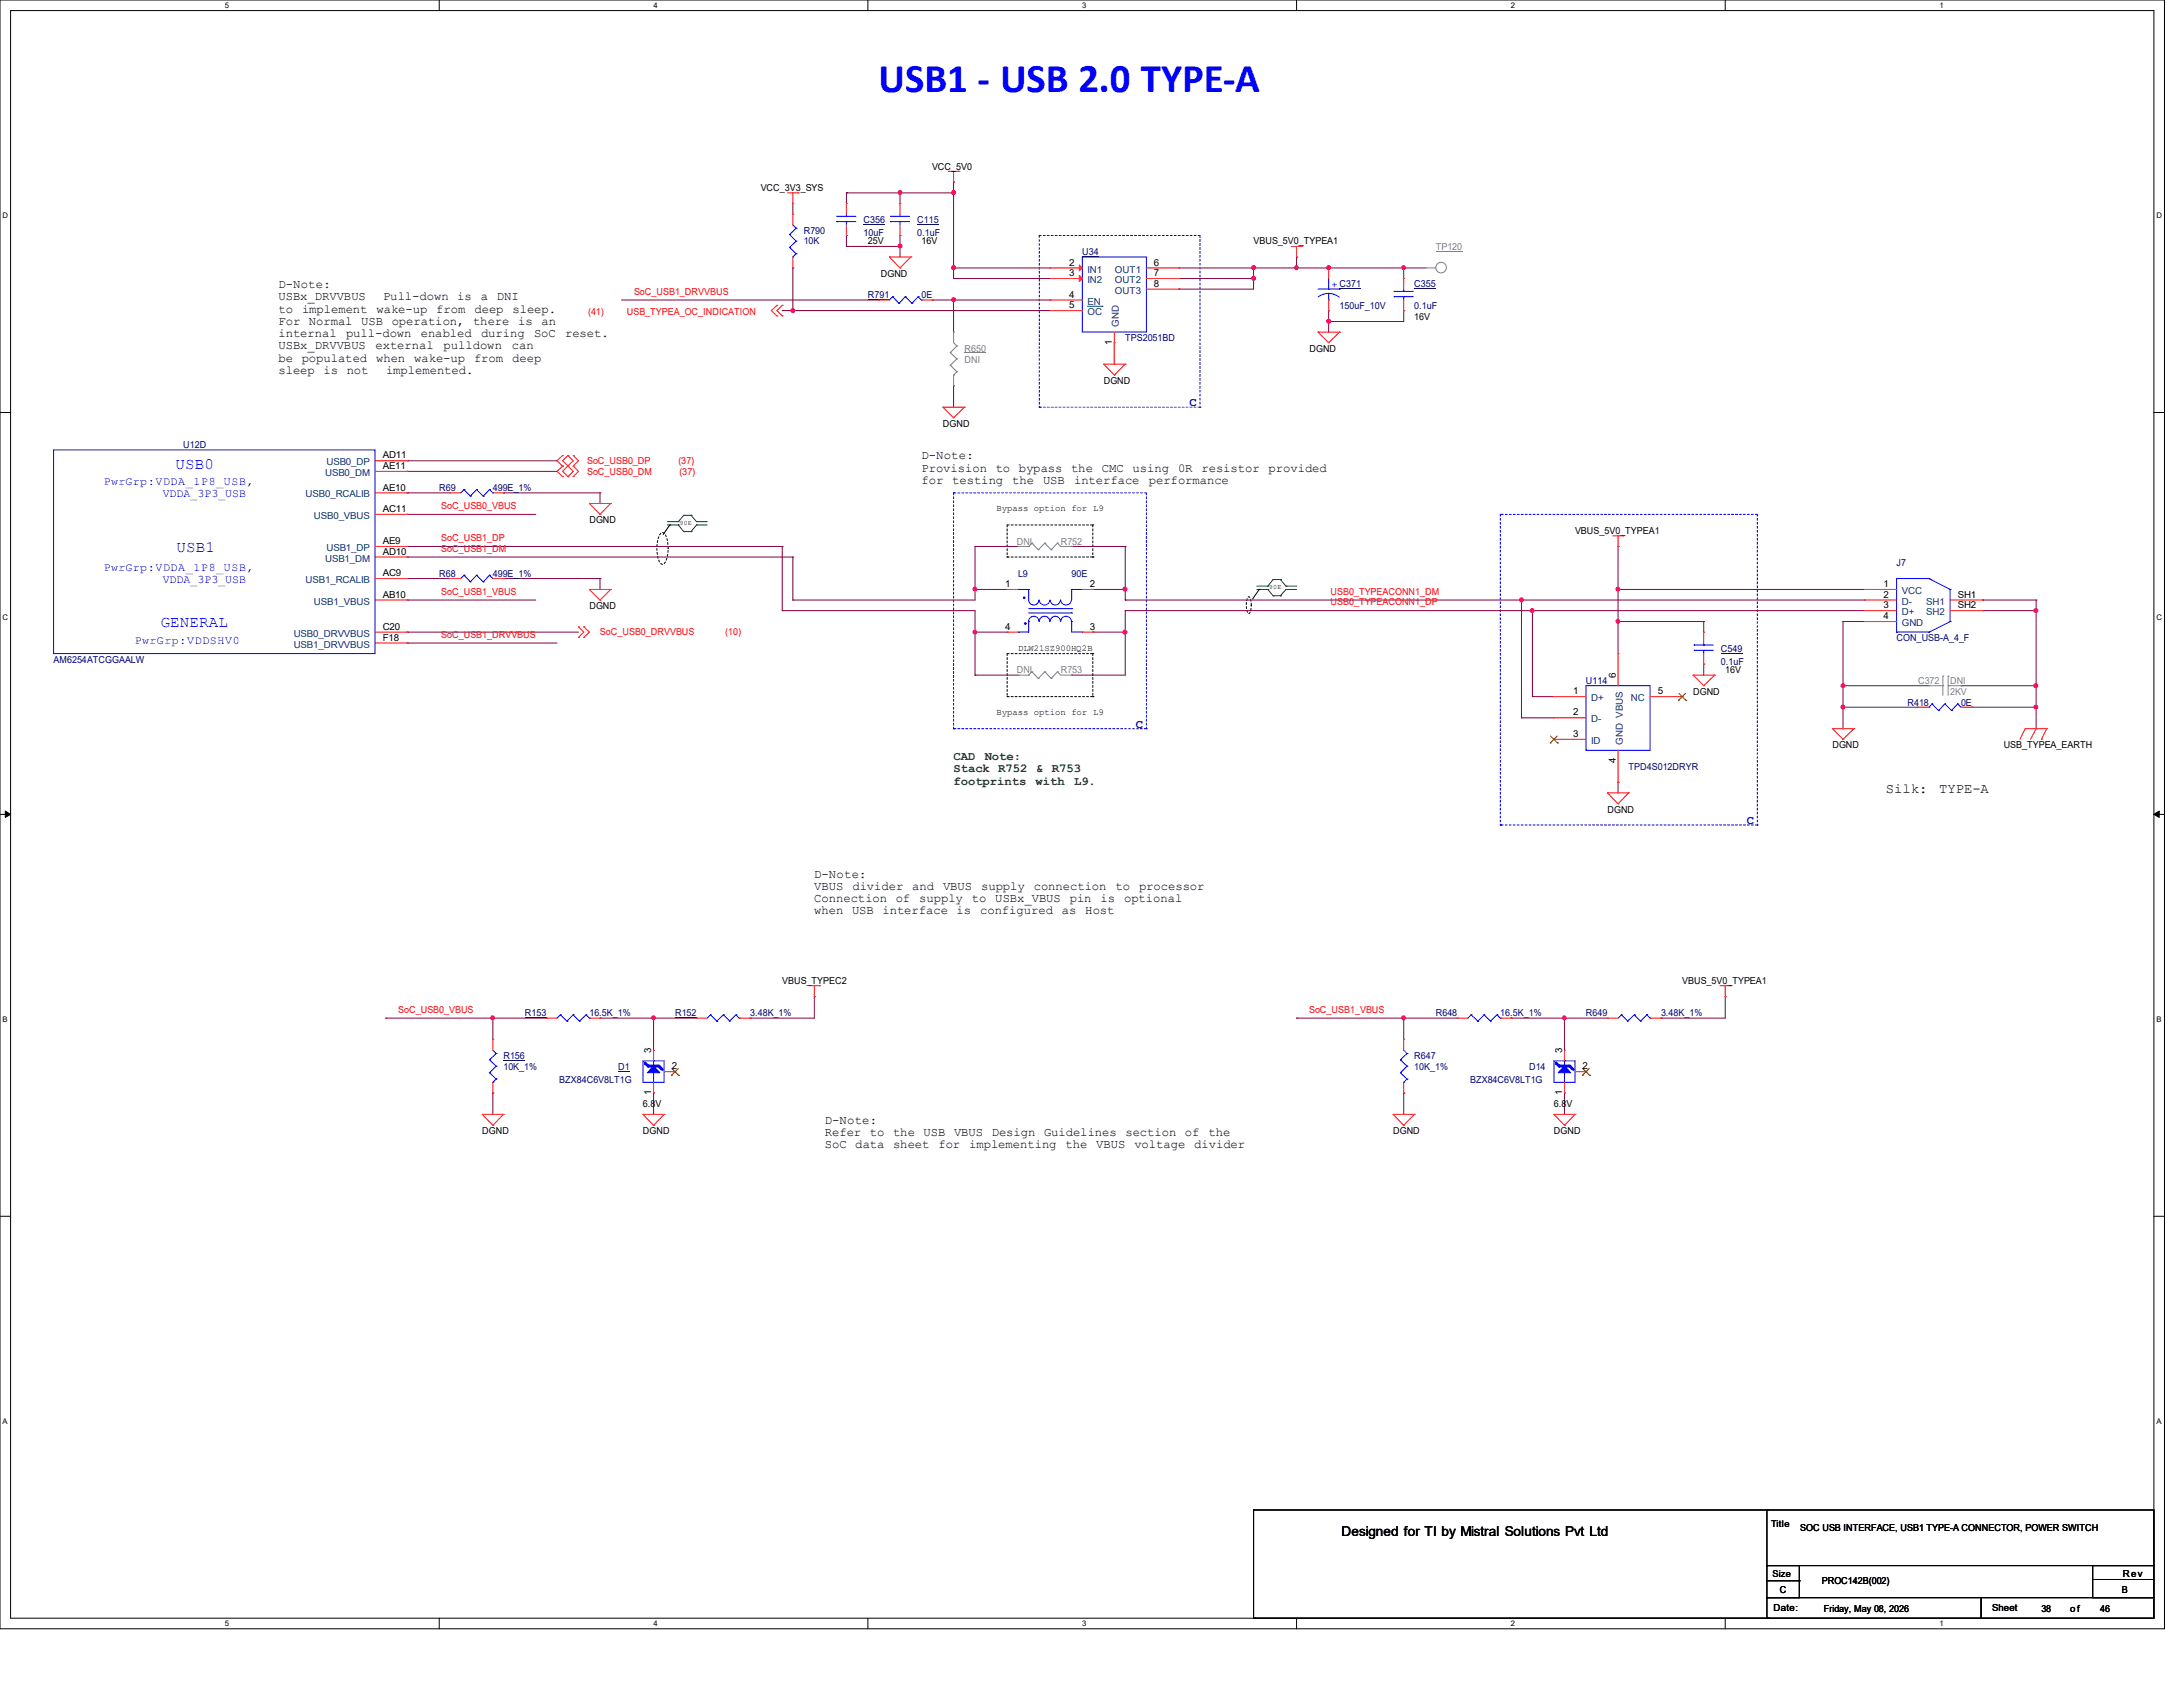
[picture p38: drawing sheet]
<svg xmlns="http://www.w3.org/2000/svg" width="279mm" height="216mm" viewBox="0 0 279 216" stroke-linecap="round" stroke-linejoin="round" font-family="sans-serif">
<defs><g id="words">
<text font-size="5.2" fill="#00f" x="112.4" y="11.8">USB1 - USB 2.0 TYPE-A</text>
<g font-size="2" fill="#00f">
<text x="22.5" y="60">USB0</text>
<text x="22.6" y="70.7">USB1</text>
<text x="20.6" y="80.3">GENERAL</text>
</g>
<g font-size="1.8">
<text x="241.4" y="101.5">Silk:</text>
<text x="248.2" y="101.5">TYPE-A</text>
</g>
<text font-size="1.7" x="171.7" y="196.6">Designed for TI by Mistral Solutions Pvt Ltd</text>
<g font-size="1.6">
<text x="35.6" y="36.9">D-Note:</text>
<text x="35.6" y="38.4">USBx_DRVVBUS</text>
<text x="35.6" y="40">to</text>
<text x="35.6" y="41.6">For Normal</text>
<text x="38.7" y="40">implement</text>
<text x="46.2" y="41.6">USB operation, there is</text>
<text x="48.2" y="40">wake-up</text>
<text x="49" y="38.4">Pull-down is</text>
<text x="55.8" y="40">from</text>
<text x="60.7" y="40">deep</text>
<text x="61.5" y="38.4">a</text>
<text x="63.6" y="38.4">DNI</text>
<text x="65.6" y="40">sleep.</text>
<text x="69.3" y="41.6">an</text>
<text x="35.6" y="43.1">internal</text>
<text x="35.6" y="44.7">USBx_DRVVBUS</text>
<text x="35.6" y="46.3">be</text>
<text x="35.6" y="47.8">sleep</text>
<text x="38.6" y="46.3">populated</text>
<text x="41.4" y="47.8">is</text>
<text x="44.3" y="43.1">pull-down</text>
<text x="44.4" y="47.8">not</text>
<text x="48.1" y="44.7">external</text>
<text x="48.1" y="46.3">when</text>
<text x="49.4" y="47.8">implemented.</text>
<text x="53" y="46.3">wake-up</text>
<text x="53.9" y="43.1">enabled</text>
<text x="56.8" y="44.7">pulldown</text>
<text x="60.7" y="46.3">from</text>
<text x="61.6" y="43.1">during</text>
<text x="65.5" y="44.7">can</text>
<text x="65.6" y="46.3">deep</text>
<text x="68.4" y="43.1">SoC</text>
<text x="72.3" y="43.1">reset.</text>
<text x="117.9" y="58.8">D-Note:</text>
<text x="117.9" y="60.4">Provision to bypass</text>
<text x="117.9" y="61.9">for</text>
<text x="121.9" y="61.9">testing</text>
<text x="129.6" y="61.9">the</text>
<text x="133.5" y="61.9">USB</text>
<text x="137.1" y="60.4">the</text>
<text x="137.5" y="61.9">interface</text>
<text x="141" y="60.4">CMC</text>
<text x="145" y="60.4">using</text>
<text x="147" y="61.9">performance</text>
<text x="150.8" y="60.4">0R</text>
<text x="153.8" y="60.4">resistor</text>
<text x="162.4" y="60.4">provided</text>
<text x="104.2" y="112.3">D-Note:</text>
<text x="104.2" y="113.9">VBUS</text>
<text x="109.1" y="113.9">divider</text>
<text x="116.8" y="113.9">and</text>
<text x="120.7" y="113.9">VBUS</text>
<text x="125.6" y="113.9">supply</text>
<text x="132.3" y="113.9">connection</text>
<text x="142.8" y="113.9">to</text>
<text x="145.8" y="113.9">processor</text>
<text x="104.2" y="115.4">Connection</text>
<text x="104.2" y="117">when USB</text>
<text x="113" y="117">interface is</text>
<text x="114.6" y="115.4">of</text>
<text x="117.7" y="115.4">supply</text>
<text x="124.4" y="115.4">to</text>
<text x="125.4" y="117">configured</text>
<text x="127.4" y="115.4">USBx_VBUS</text>
<text x="135.9" y="117">as</text>
<text x="136.9" y="115.4">pin</text>
<text x="138.9" y="117">Host</text>
<text x="140.9" y="115.4">is</text>
<text x="143.9" y="115.4">optional</text>
<text x="105.6" y="143.8">D-Note:</text>
<text x="105.6" y="145.4">Refer</text>
<text x="105.6" y="147">SoC data</text>
<text x="111.3" y="145.4">to</text>
<text x="114.3" y="145.4">the USB</text>
<text x="114.3" y="147">sheet</text>
<text x="120.1" y="147">for</text>
<text x="122.1" y="145.4">VBUS Design Guidelines section of</text>
<text x="124.1" y="147">implementing</text>
<text x="136.4" y="147">the</text>
<text x="140.3" y="147">VBUS</text>
<text x="145.2" y="147">voltage</text>
<text x="152.8" y="147">divider</text>
<text x="154.7" y="145.4">the</text>
</g>
<g font-size="1.6" fill="#0000a0">
<text x="152.2" y="52">C</text>
<text x="145.4" y="93.1">C</text>
<text x="223.6" y="105.5">C</text>
</g>
<g font-size="1.6" fill="#008000">
<text x="122" y="97.3">CAD</text>
<text x="122" y="98.8">Stack R752 &amp; R753</text>
<text x="122" y="100.4">footprints</text>
<text x="126" y="97.3">Note:</text>
<text x="132.5" y="100.4">with</text>
<text x="137.5" y="100.4">L9.</text>
</g>
<g font-size="1.5" fill="#00f">
<text x="13.3" y="62.1">PwrGrp:VDDA_1P8_USB,</text>
<text x="20.8" y="63.6">VDDA_3P3_USB</text>
<text x="13.3" y="73.1">PwrGrp:VDDA_1P8_USB,</text>
<text x="20.8" y="74.5">VDDA_3P3_USB</text>
<text x="17.3" y="82.4">PwrGrp:VDDSHV0</text>
</g>
<g font-size="1.2">
<text x="119.3" y="21.7">VCC_5V0</text>
<text x="97.4" y="24.4">VCC_3V3_SYS</text>
<text x="111.1" y="31.3">25V</text>
<text x="112.7" y="35.4">DGND</text>
<text x="117.9" y="31.3">16V</text>
<text x="136.9" y="34">2</text>
<text x="136.9" y="35.3">3</text>
<text x="147.7" y="34">6</text>
<text x="147.7" y="35.3">7</text>
<text x="160.4" y="31.3">VBUS_5V0_TYPEA1</text>
<text x="136.9" y="38.1">4</text>
<text x="136.9" y="39.5">5</text>
<text x="147.7" y="36.7">8</text>
<text x="181" y="40.9">16V</text>
<text x="142.3" y="44.2" transform="rotate(-90 142.3 44.2)">1</text>
<text x="167.6" y="45">DGND</text>
<text x="141.3" y="49.1">DGND</text>
<text x="49" y="58.7">AD11</text>
<text x="120.7" y="54.6">DGND</text>
<text x="49" y="65.5">AC11</text>
<text x="49" y="62.8">AE10</text>
<text x="49" y="60">AE11</text>
<text x="49" y="71">AD10</text>
<text x="49" y="69.6">AE9</text>
<text x="75.4" y="67">DGND</text>
<text x="201.6" y="68.3">VBUS_5V0_TYPEA1</text>
<text x="49" y="76.5">AB10</text>
<text x="49" y="73.7">AC9</text>
<text x="75.4" y="77.9">DGND</text>
<text x="128.6" y="75.1">1</text>
<text x="139.5" y="75.1">2</text>
<text x="241.1" y="75.1">1</text>
<text x="241.1" y="76.5">2</text>
<text x="241.1" y="77.9">3</text>
<text x="250.6" y="76.5">SH1</text>
<text x="250.6" y="77.9">SH2</text>
<text x="49" y="80.6">C20</text>
<text x="49" y="82">F18</text>
<text x="128.6" y="80.6">4</text>
<text x="139.5" y="80.6">3</text>
<text x="241.1" y="79.2">4</text>
<text x="201.3" y="88.9">1</text>
<text x="206.8" y="86.8" transform="rotate(-90 206.8 86.8)">6</text>
<text x="212.2" y="88.9">5</text>
<text x="216.7" y="88.9">DGND</text>
<text x="220.8" y="86.1">16V</text>
<text x="201.3" y="91.6">2</text>
<text x="201.3" y="94.3">3</text>
<text x="234.5" y="95.8">DGND</text>
<text x="256.4" y="95.8">USB_TYPEA_EARTH</text>
<text x="206.8" y="97.7" transform="rotate(-90 206.8 97.7)">4</text>
<text x="205.7" y="104">DGND</text>
<text x="100.1" y="125.9">VBUS_TYPEC2</text>
<text x="215.3" y="125.9">VBUS_5V0_TYPEA1</text>
<text x="83.4" y="134.8" transform="rotate(-90 83.4 134.8)">3</text>
<text x="86" y="136.9">2</text>
<text x="199.9" y="134.8" transform="rotate(-90 199.9 134.8)">3</text>
<text x="202.6" y="136.9">2</text>
<text x="82.3" y="141.7">6.8V</text>
<text x="83.4" y="140.2" transform="rotate(-90 83.4 140.2)">1</text>
<text x="198.9" y="141.7">6.8V</text>
<text x="199.9" y="140.2" transform="rotate(-90 199.9 140.2)">1</text>
<text x="61.7" y="145.2">DGND</text>
<text x="82.3" y="145.2">DGND</text>
<text x="178.3" y="145.2">DGND</text>
<text x="198.9" y="145.2">DGND</text>
<text x="226.7" y="195.5">Title</text>
<text x="230.4" y="195.9">SOC USB INTERFACE, USB1 TYPE-A CONNECTOR, POWER SWITCH</text>
<text x="226.9" y="201.8">Size</text>
<text x="227.8" y="203.8">C</text>
<text x="233.2" y="202.7">PROC142B(002)</text>
<text x="271.6" y="203.8">B</text>
<text x="271.7" y="201.8">Rev</text>
<text x="227" y="206.2">Date:</text>
<text x="233.4" y="206.3">Friday, May 08, 2026</text>
<text x="255" y="206.2">Sheet</text>
<text x="261.3" y="206.3">38</text>
<text x="265" y="206.3">of</text>
<text x="268.8" y="206.3">46</text>
</g>
<g font-size="1.2" fill="#000080">
<text x="102.9" y="29.9">R790</text>
<text x="110.5" y="28.6">C356</text>
<text x="117.4" y="28.6">C115</text>
<text x="102.9" y="31.3">10K</text>
<text x="110.5" y="30.2">10uF</text>
<text x="117.4" y="30.2">0.1uF</text>
<text x="138.5" y="32.7">U34</text>
<text x="111.1" y="38.1">R791</text>
<text x="117.9" y="38.1">0E</text>
<text x="171.4" y="39.5">150uF_10V</text>
<text x="181" y="36.8">C355</text>
<text x="181" y="39.5">0.1uF</text>
<text x="144" y="43.6">TPS2051BD</text>
<text x="23.5" y="57.4">U12D</text>
<text x="56.2" y="62.9">R69</text>
<text x="63.1" y="62.9">499E_1%</text>
<text x="56.2" y="73.8">R68</text>
<text x="63.1" y="73.8">499E_1%</text>
<text x="130.3" y="73.8">L9</text>
<text x="137.2" y="73.8">90E</text>
<text x="242.7" y="72.4">J7</text>
<text x="220.3" y="83.4">C549</text>
<text x="242.7" y="82">CON_USB-A_4_F</text>
<text x="6.9" y="84.8">AM6254ATCGGAALW</text>
<text x="203" y="87.5">U114</text>
<text x="220.3" y="85">0.1uF</text>
<text x="244.1" y="90.3">R418</text>
<text x="251" y="90.3">0E</text>
<text x="208.4" y="98.5">TPD4S012DRYR</text>
<text x="67.2" y="130">R153</text>
<text x="75.4" y="130">16.5K_1%</text>
<text x="86.4" y="130">R152</text>
<text x="96" y="130">3.48K_1%</text>
<text x="183.8" y="130">R648</text>
<text x="192" y="130">16.5K_1%</text>
<text x="203" y="130">R649</text>
<text x="212.6" y="130">3.48K_1%</text>
<text x="64.4" y="135.5">R156</text>
<text x="64.4" y="136.9">10K_1%</text>
<text x="79.1" y="136.9">D1</text>
<text x="181" y="135.5">R647</text>
<text x="181" y="136.9">10K_1%</text>
<text x="195.7" y="136.9">D14</text>
<text x="71.6" y="138.6">BZX84C6V8LT1G</text>
<text x="188.2" y="138.6">BZX84C6V8LT1G</text>
</g>
<g font-size="1.2" fill="#004080">
<text x="139.2" y="34.9">IN1</text>
<text x="142.7" y="34.9">OUT1</text>
<text x="139.2" y="36.2">IN2</text>
<text x="139.2" y="39">EN</text>
<text x="139.2" y="40.3">OC</text>
<text x="142.7" y="36.2">OUT2</text>
<text x="142.7" y="37.6">OUT3</text>
<text x="143.2" y="41.8" transform="rotate(-90 143.2 41.8)">GND</text>
<text x="41.8" y="59.6">USB0_DP</text>
<text x="39.1" y="63.7">USB0_RCALIB</text>
<text x="41.6" y="60.9">USB0_DM</text>
<text x="40.2" y="66.4">USB0_VBUS</text>
<text x="41.6" y="71.9">USB1_DM</text>
<text x="41.8" y="70.5">USB1_DP</text>
<text x="39.1" y="74.6">USB1_RCALIB</text>
<text x="40.2" y="77.4">USB1_VBUS</text>
<text x="243.4" y="76">VCC</text>
<text x="243.4" y="77.4">D-</text>
<text x="246.5" y="77.4">SH1</text>
<text x="37.6" y="81.5">USB0_DRVVBUS</text>
<text x="37.6" y="82.9">USB1_DRVVBUS</text>
<text x="243.4" y="78.7">D+</text>
<text x="243.4" y="80.1">GND</text>
<text x="246.5" y="78.7">SH2</text>
<text x="203.7" y="89.7">D+</text>
<text x="208.7" y="89.7">NC</text>
<text x="203.7" y="92.5">D-</text>
<text x="203.7" y="95.2">ID</text>
<text x="207.7" y="95.3" transform="rotate(-90 207.7 95.3)">GND VBUS</text>
</g>
<g font-size="1.2" fill="#808080">
<text x="183.8" y="32">TP120</text>
<text x="123.4" y="45">R650</text>
<text x="123.4" y="46.4">DNI</text>
<text x="130.1" y="69.7">DNI</text>
<text x="135.8" y="69.7">R752</text>
<text x="130.1" y="86.1">DNI</text>
<text x="135.8" y="86.1">R753</text>
<text x="245.5" y="87.5">C372</text>
<text x="249.6" y="88.9">2KV</text>
<text x="249.6" y="87.5">DNI</text>
</g>
<g font-size="1.2" fill="#f00">
<text x="75.3" y="40.3">(41)</text>
<text x="80.2" y="40.3">USB_TYPEA_OC_INDICATION</text>
<text x="81.2" y="37.7">SoC_USB1_DRVVBUS</text>
<text x="75.1" y="59.4">SoC_USB0_DP</text>
<text x="86.8" y="59.4">(37)</text>
<text x="56.5" y="65.2">SoC_USB0_VBUS</text>
<text x="75.1" y="60.8">SoC_USB0_DM</text>
<text x="86.9" y="60.8">(37)</text>
<text x="56.5" y="69.3">SoC_USB1_DP</text>
<text x="56.5" y="70.6">SoC_USB1_DM</text>
<text x="56.5" y="76.1">SoC_USB1_VBUS</text>
<text x="170.3" y="76.1">USB0_TYPEACONN1_DM</text>
<text x="170.3" y="77.5">USB0_TYPEACONN1_DP</text>
<text x="56.5" y="81.6">SoC_USB1_DRVVBUS</text>
<text x="76.8" y="81.2">SoC_USB0_DRVVBUS</text>
<text x="92.8" y="81.2">(10)</text>
<text x="51" y="129.6">SoC_USB0_VBUS</text>
<text x="167.6" y="129.6">SoC_USB1_VBUS</text>
</g>
<text font-size="1.2" fill="#00f" x="170.5" y="36.9">+ C371</text>
<g font-size="1.1">
<text x="127.6" y="65.4">Bypass option for L9</text>
<text x="130.3" y="83.3">DLW21SZ900HQ2B</text>
<text x="127.6" y="91.5">Bypass option for L9</text>
</g>
<g font-size="1">
<text x="28.8" y="1">5</text>
<text x="83.7" y="1">4</text>
<text x="138.5" y="1">3</text>
<text x="193.4" y="1">2</text>
<text x="248.2" y="1">1</text>
<text x=".3" y="27.9">D</text>
<text x="276" y="27.9">D</text>
<text x=".3" y="79.4">C</text>
<text x="276" y="79.4">C</text>
<text x=".3" y="130.8">B</text>
<text x="276" y="130.8">B</text>
<text x=".3" y="182.2">A</text>
<text x="276" y="182.2">A</text>
<text x="28.8" y="208.1">5</text>
<text x="83.7" y="208.1">4</text>
<text x="138.5" y="208.1">3</text>
<text x="193.4" y="208.1">2</text>
<text x="248.2" y="208.1">1</text>
</g>
<g font-size=".8">
<text x="87" y="67.2">90E</text>
<text x="162.4" y="75.4">90E</text>
</g>
</g></defs>
<path d="M0 0h277v208.4h-277zM1.4 1.4h274.3v205.7h-274.3z" fill="none" stroke="#000" stroke-width=".13"/>
<g fill="#fff">
<path d="M28.8 .1h.5v1.1h-.5z"/>
<path d="M28.8 207.2h.5v1.1h-.5z"/>
</g>
<path d="M56.2 0v1.4M56.2 207.1v1.3" fill="none" stroke="#000" stroke-width=".13"/>
<g fill="#fff">
<path d="M83.7 .1h.5v1.1h-.5z"/>
<path d="M83.7 207.2h.5v1.1h-.5z"/>
</g>
<path d="M111.1 0v1.4M111.1 207.1v1.3" fill="none" stroke="#000" stroke-width=".13"/>
<g fill="#fff">
<path d="M138.5 .1h.6v1.1h-.6z"/>
<path d="M138.5 207.2h.6v1.1h-.6z"/>
</g>
<path d="M165.9 0v1.4M165.9 207.1v1.3" fill="none" stroke="#000" stroke-width=".13"/>
<g fill="#fff">
<path d="M193.4 .1h.5v1.1h-.5z"/>
<path d="M193.4 207.2h.5v1.1h-.5z"/>
</g>
<path d="M220.8 0v1.4M220.8 207.1v1.3" fill="none" stroke="#000" stroke-width=".13"/>
<g fill="#fff">
<path d="M248.2 .1h.6v1.1h-.6z"/>
<path d="M248.2 207.2h.6v1.1h-.6z"/>
<path d="M.3 27.1h.8v1.1h-.8z"/>
<path d="M276 27.1h.7v1.1h-.7z"/>
<path d="M.3 78.5h.8v1.1h-.8z"/>
<path d="M276 78.5h.7v1.1h-.7z"/>
</g>
<path d="M0 52.8h1.4M275.7 52.8h1.3" fill="none" stroke="#000" stroke-width=".13"/>
<g fill="#fff">
<path d="M.3 129.9h.7v1.1h-.7z"/>
<path d="M276 129.9h.6v1.1h-.6z"/>
</g>
<path d="M0 104.2h1.4M275.7 104.2h1.3" fill="none" stroke="#000" stroke-width=".13"/>
<path d="M.7 103.8l.7 .4-.7 .4zM275.7 104.2l.7-.4v.8z" fill="#000" stroke="#000" stroke-width=".13"/>
<g fill="#fff">
<path d="M.3 181.4h.7v1.1h-.7z"/>
<path d="M276 181.4h.6v1.1h-.6z"/>
</g>
<g fill="none" stroke="#000" stroke-width=".13">
<path d="M85.7 67.2h.1M85.7 67.2l-.8 1.2M161.2 75.4h.1M161.2 75.4l-.9 1.3M0 155.7h1.4M275.7 155.7h1.3M160.4 193.3h.1M160.4 193.3h65.9M160.4 193.3v13.8M226.1 193.3h49.6v7.1h-49.6zM160.4 207.1h.1M160.6 207.1h.1"/>
<path d="M160.6 207.1h65.8M226.1 200.4h4.2v4.1h-4.2zM226.1 204.5h27.5v2.6h-27.5zM226.1 202.3h4.2M230.3 202.3h.1M253.6 204.5h22.1v2.6h-22.1zM267.8 200.4h7.9v4.1h-7.9zM268 202.1h.1M268 202.1h7.7"/>
</g>
<g fill="none" stroke="#008000" stroke-width=".13">
<path d="M85.4 66.8h1.4M85.4 67.2h1.4M86.8 66.8h.1M86.8 67.2h.1M86.8 67.2l.7 .8M87.5 66h.1M87.5 68h.1M87.5 66l-.7 .8M87.5 66h.9M87.5 68h.9M88.4 66h.1M88.4 68h.1"/>
<path d="M88.4 66l.8 .8M89.2 66.8h.1M89.2 67.2h.1M89.2 66.8h1.3M89.2 67.2h1.3M89.2 67.2l-.8 .8M160.9 75h1.4M160.9 75.4h1.4M162.3 75h.1M162.3 75.4h.1M162.3 75.4l.6 .8M162.9 74.2h.1"/>
<path d="M162.9 76.2h.1M162.9 74.2l-.6 .8M162.9 76.2h1M162.9 74.2h1M163.9 76.2h.1M163.9 74.2h.1M163.9 74.2l.7 .8M164.6 75h.1M164.6 75.4h.1M164.6 75h1.3M164.6 75.4h1.3M164.6 75.4l-.7 .8"/>
</g>
<g fill="none" stroke="#000" stroke-width=".13" stroke-dasharray=".3">
<path d="M84.6 68.3l.2-.1a1.43 1.43 0 0 1 .7 1.3 3.9 3.9 0 0 1-.5 2.6l-.2 .1a1.43 1.43 0 0 1-.7-1.4 3.9 3.9 0 0 1 .5-2.5zM128.9 67.2h11M128.9 71.3h11M128.9 67.2v4.1M128.9 71.3h.1M139.9 67.2h.1M139.9 71.3h.1M139.9 67.2v4.1M159.7 76.5l.1-.1a1.99 1.99 0 0 1 0 2.1 2.03 2.03 0 0 1-.1-2zM128.9 83.7v5.5M128.9 89.2h.1M128.9 89.2h11"/>
<path d="M128.9 83.7h11M139.9 89.2h.1M139.9 83.7h.1M139.9 83.7v5.5"/>
</g>
<g fill="none" stroke="#00f" stroke-width=".13" stroke-dasharray=".3 .3">
<path d="M133 30.1h.1M133 30.1v22M153.6 30.1h-20.6M153.6 30.1v22M133 52.1h.1M153.6 52.1h-20.6M153.6 52.1h.1M122 63.1h.1M122 63.1v30.2M146.7 63.1h-24.7M146.7 63.1v30.2M192 65.8v39.8"/>
<path d="M192 65.8h.1M224.9 65.8v39.8M224.9 65.8h-32.9M122 93.3h.1M146.7 93.3h.1M146.7 93.3h-24.7M192 105.6h.1M224.9 105.6h-32.9M224.9 105.6h.1"/>
</g>
<g fill="none" stroke="#800040" stroke-width=".13">
<path d="M79.5 38.4h32.9M100.1 39.8h.1M100.1 39.8h34.3M101.5 34.3h.1M101.5 39.8h.1M101.5 26h.1M101.5 26v1.4M101.5 34.3v5.5M108.3 24.7h.1M108.3 30.1h.1M108.3 31.5h.1M108.3 24.7v1.3"/>
<path d="M108.3 30.1v1.4M108.3 24.7h13.7M108.3 31.5h6.9M112.4 38.4h.1M115.2 31.5h.1M115.2 24.7h.1M115.2 30.1h.1M115.2 24.7v1.3M115.2 30.1v2.8M119.3 38.4h.1M119.3 38.4h15.1M122 34.3h.1"/>
<path d="M122 23.3h.1M122 24.7h.1M122 35.6h.1M122 38.4h.1M122 34.3h12.4M122 23.3v12.3M122 38.4v4.1M122 35.6h12.4M150.9 34.3h.1M150.9 35.6h.1M150.9 37h.1M150.9 34.3h31.5"/>
<path d="M150.9 35.6h9.5M160.4 34.3h.1M160.4 35.6h.1M160.4 34.3v2.7h-9.5M165.9 34.3h.1M165.9 32.9h.1M165.9 32.9v1.4M170.1 34.3h.1M170.1 39.8h.1M170.1 39.8v2.7M179.7 34.3h.1M179.7 39.8h.1"/>
<path d="M179.7 34.3v1.3M179.7 39.8v1.3h-9.6M52.1 59h.1M52.1 59h19.2M122 49.4h.1M122 49.4v2.7M142.6 43.9h.1M142.6 43.9v2.7M170.1 41.1h.1M52.1 76.8h.1M52.1 65.8h.1M52.1 74h.1"/>
<path d="M52.1 63.1h.1M52.1 69.9h.1M52.1 71.3h.1M52.1 60.3h.1M52.1 76.8h16.5M52.1 65.8h16.5M52.1 74h5.5M52.1 63.1h5.5M52.1 69.9h48M52.1 71.3h49.4M52.1 60.3h19.2M64.4 74h.1"/>
<path d="M64.4 63.1h.1M64.4 74h12.4M64.4 63.1h12.4M76.8 74h.1M76.8 63.1h.1M76.8 63.1v1.3M76.8 74v1.4M100.1 69.9h.1M100.1 78.1h.1M100.1 69.9v8.2M100.1 78.1h24.7v8.3M101.5 71.3h.1"/>
<path d="M101.5 76.8h.1M101.5 71.3v5.5M124.8 75.4h.1M124.8 69.9h.1M124.8 69.9v6.9h-23.3M124.8 75.4h4.1M124.8 69.9h5.5M137.2 69.9h.1M137.2 69.9h6.8M139.9 75.4h.1M139.9 75.4h4.1M144 75.4h.1"/>
<path d="M144 76.8h.1M144 78.1h.1M144 69.9h.1M144 69.9v6.9M144 78.1v8.3h-6.8M144 76.8h94.6M144 78.1h94.6M194.7 76.8h.1M194.7 76.8v15.1M196.1 78.1h.1M196.1 78.1v11.1M207.1 69.9h.1"/>
<path d="M207.1 75.4h.1M207.1 79.5h.1M207.1 75.4h31.5M207.1 69.9v13.8M207.1 79.5h11M218.1 79.5h.1M218.1 79.5v1.4M235.9 79.5h.1M235.9 79.5v13.8M235.9 79.5h2.7M253.7 76.8h.1M253.7 78.1h.1"/>
<path d="M253.7 76.8h6.9M253.7 78.1h6.9M260.6 76.8h.1M260.6 78.1h.1M260.6 76.8v16.5M52.1 80.9h.1M52.1 82.3h.1M52.1 80.9h21.9M52.1 82.3h19.2M124.8 80.9h.1M124.8 86.4h.1M124.8 80.9h4.1"/>
<path d="M124.8 86.4h5.5M137.2 86.4h.1M139.9 80.9h.1M139.9 80.9h4.1M144 80.9h.1M194.7 91.9h.1M194.7 91.9h4.2M196.1 89.2h.1M196.1 89.2h2.8M218.1 85h.1M218.1 85v1.4M235.9 87.8h.1"/>
<path d="M235.9 90.5h.1M235.9 93.3h.1M235.9 87.8h11M235.9 90.5h9.6M251 87.8h.1M251 87.8h9.6M252.3 90.5h.1M252.3 90.5h8.3M260.6 90.5h.1M260.6 93.3h.1M207.1 100.1h.1M207.1 100.1v1.4"/>
<path d="M49.4 130.3h.1M49.4 130.3h20.5M63.1 130.3h.1M63.1 139.9h.1M63.1 130.3v2.7M63.1 139.9v2.7M76.8 130.3h.1M76.8 130.3h12.4M83.7 130.3h.1M83.7 139.9h.1M83.7 130.3v4.1M83.7 139.9v2.7"/>
<path d="M96 130.3h.1M104.2 127.6h.1M104.2 127.6v2.7h-8.2M165.9 130.3h.1M165.9 130.3h20.6M179.7 130.3h.1M179.7 139.9h.1M179.7 130.3v2.7M179.7 139.9v2.7M193.4 130.3h.1M193.4 130.3h12.3M200.2 130.3h.1"/>
<path d="M200.2 139.9h.1M200.2 130.3v4.1M200.2 139.9v2.7M212.6 130.3h.1M220.8 127.6h.1M220.8 127.6v2.7h-8.2"/>
</g>
<g fill="#f0f" stroke="#f0f" stroke-width=".13">
<circle cx="63" cy="130.2" r=".24"/>
<circle cx="83.6" cy="130.2" r=".24"/>
<circle cx="124.8" cy="75.4" r=".24"/>
<circle cx="144" cy="75.4" r=".25"/>
<circle cx="144" cy="80.9" r=".25"/>
<circle cx="124.8" cy="80.9" r=".24"/>
<circle cx="260.6" cy="87.8" r=".25"/>
<circle cx="260.6" cy="78.1" r=".25"/>
<circle cx="235.9" cy="87.8" r=".25"/>
<circle cx="235.9" cy="90.5" r=".25"/>
<circle cx="260.6" cy="90.5" r=".25"/>
<circle cx="207.1" cy="75.4" r=".24"/>
<circle cx="179.6" cy="130.2" r=".24"/>
<circle cx="200.2" cy="130.2" r=".24"/>
<circle cx="101.5" cy="39.8" r=".25"/>
<circle cx="179.6" cy="34.2" r=".24"/>
<circle cx="170.1" cy="34.2" r=".25"/>
<circle cx="170.1" cy="41.1" r=".25"/>
<circle cx="160.4" cy="34.2" r=".25"/>
<circle cx="165.9" cy="34.2" r=".24"/>
<circle cx="115.2" cy="24.6" r=".25"/>
<circle cx="115.2" cy="31.5" r=".25"/>
<circle cx="122" cy="34.2" r=".25"/>
<circle cx="122" cy="24.6" r=".25"/>
<circle cx="160.4" cy="35.6" r=".25"/>
<circle cx="122" cy="38.4" r=".25"/>
<circle cx="207.1" cy="79.5" r=".24"/>
<circle cx="194.7" cy="76.8" r=".25"/>
<circle cx="196.1" cy="78.1" r=".25"/>
</g>
<g fill="none" stroke="#f00" stroke-width=".13">
<path d="M99.4 39.1h.1M99.4 39.1l-.7 .7 .7 .6M100.1 39.1h.1M100.1 39.1l-.7 .7 .7 .6M100.8 24.7h1.4M101.5 26h.1M101.5 24.7v1.3M102.2 24.7h.1M113.8 32.9h.1M113.8 32.9h2.8M113.8 32.9l1.4 1.4M115.2 34.3h.1"/>
<path d="M116.6 32.9h.1M116.6 32.9l-1.4 1.4M121.4 21.9h1.3M122 23.3h.1M122 21.9v1.4M122.7 21.9h.1M165.3 31.5h1.3M165.9 32.9h.1M165.9 31.5v1.4M166.6 31.5h.1M170.1 34.3h.1M170.1 39.8h.1"/>
<path d="M170.1 34.3v1.3M170.1 38.4v1.4M72 58.3h.1M72 59.6h.1M72 58.3l-.7 .7 .7 .6M72 59.6l-.7 .7 .7 .7M72.7 59.6h.1M72.7 58.3h.1M72.7 58.3l-.7 .7 1.4 1.3-.7 .7M72.7 58.3l.7 .7-1.4 1.3 .7 .7M73.4 58.3h.1M73.4 59.6h.1"/>
<path d="M73.4 58.3l.6 .7-.6 .6M73.4 59.6l.6 .7-.6 .7M99.4 40.4h.1M100.1 40.4h.1M120.7 52.1h.1M120.7 52.1h2.7M120.7 52.1l1.3 1.4M122 53.5h.1M123.4 52.1h.1M123.4 52.1l-1.4 1.4M141.3 46.6h.1M141.3 46.6h2.7"/>
<path d="M141.3 46.6l1.3 1.4M142.6 48h.1M144 46.6h.1M144 46.6l-1.4 1.4M168.7 42.5h.1M168.7 42.5h2.7M168.7 42.5l1.4 1.4M170.1 43.9h.1M171.4 42.5h.1M171.4 42.5l-1.3 1.4M72 61h.1M72.7 61h.1"/>
<path d="M73.4 61h.1M75.4 75.4h.1M75.4 64.4h.1M75.4 75.4h2.7M75.4 75.4l1.4 1.4M75.4 64.4h2.7M75.4 64.4l1.4 1.4M76.8 76.8h.1M76.8 65.8h.1M78.1 75.4h.1M78.1 64.4h.1M78.1 75.4l-1.3 1.4"/>
<path d="M78.1 64.4l-1.3 1.4M128.9 75.4h.1M128.9 75.4h1.4M138.5 75.4h1.4M139.9 75.4h.1M206.4 68.6h1.4M207.1 69.9h.1M207.1 68.6v1.3M207.8 68.6h.1M74 80.2h.1M74 81.6h.1M74 80.2l.7 .7-.7 .7"/>
<path d="M74.7 80.2h.1M74.7 81.6h.1M74.7 80.2l.7 .7-.7 .7M128.9 80.9h.1M128.9 80.9h1.4M138.5 80.9h1.4M139.9 80.9h.1M198.9 89.2h.1M198.9 91.9h.1M198.9 94.6h.1M198.9 89.2h4.1M198.9 91.9h4.1"/>
<path d="M198.9 94.6h4.1M207.1 83.7h.1M207.1 83.7v4.1M207.1 96v4.1M211.2 89.2h4.1M215.3 89.2h.1M216.7 86.4h.1M216.7 86.4h2.8M216.7 86.4l1.4 1.4M218.1 87.8h.1M219.5 86.4h.1M219.5 86.4l-1.4 1.4"/>
<path d="M234.5 93.3h.1M234.5 93.3h2.8M234.5 93.3l1.4 1.3M235.9 94.6h.1M237.3 93.3h.1M237.3 93.3l-1.4 1.3M259.2 93.3h.1M259.2 93.3l-.7 1.3M259.2 93.3h2.8M260.6 93.3h.1M260.6 93.3l-.7 1.3M261.3 94.6h.1"/>
<path d="M262 93.3h.1M262 93.3l-.7 1.3M205.7 101.5h.1M205.7 101.5h2.7M205.7 101.5l1.4 1.4M207.1 102.9h.1M207.1 100.1h.1M208.4 101.5h.1M208.4 101.5l-1.3 1.4M63.1 133h.1M63.1 139.9h.1M63.1 133v1.4"/>
<path d="M63.1 138.5v1.4M69.9 130.3h.1M69.9 130.3h1.4M75.4 130.3h1.4M76.8 130.3h.1M103.5 126.2h1.4M104.2 127.6h.1M104.2 126.2v1.4M104.9 126.2h.1M220.1 126.2h1.4M220.8 127.6h.1M220.8 126.2v1.4"/>
<path d="M221.5 126.2h.1M61.7 142.6h.1M61.7 142.6h2.7M61.7 142.6l1.4 1.4M63.1 144h.1M64.4 142.6h.1M64.4 142.6l-1.3 1.4M82.3 142.6h.1M82.3 142.6h2.7M82.3 142.6l1.4 1.4M83.7 144h.1M85 142.6h.1"/>
<path d="M85 142.6l-1.3 1.4M178.3 142.6h.1M178.3 142.6h2.7M178.3 142.6l1.4 1.4M179.7 144h.1M181 142.6h.1M181 142.6l-1.3 1.4M198.9 142.6h.1M198.9 142.6h2.7M198.9 142.6l1.3 1.4M200.2 144h.1M201.6 142.6h.1"/>
<path d="M201.6 142.6l-1.4 1.4"/>
</g>
<g fill="#00f" stroke="#00f" stroke-width=".13">
<path d="M131.1 79.7h.2v.2h-.2z" fill-rule="evenodd"/>
<path d="M83.7 136.4l.8 .9h-1.7z" fill-rule="evenodd"/>
<circle cx="131.1" cy="76.5" r=".11"/>
</g>
<g fill="none" stroke="#00f" stroke-width=".13">
<path d="M168.7 37h2.7M170.1 38.4h.1M170.1 37h.1M170.1 37.5a2.17 2.17 0 0 1 1.3 .5M170.1 37.5h-.1a2.17 2.17 0 0 0-1.3 .5M170.1 35.6v1.4M170.1 37.5v.9M171.4 37h.1M130.3 75.4h.1M130.3 75.4h1.4M131.7 79.5a.66 .66 0 0 1 .6-.6 .66 .66 0 0 1 .7 .6M131.7 75.4v1.4a.66 .66 0 0 0 .6 .6 .66 .66 0 0 0 .7-.6"/>
<path d="M131.7 75.4h.1M131.7 79.5h.1M131.7 79.5v1.4h-1.4M131.7 78.4h5.5M131.7 77.9h5.5M133 76.8a.68 .68 0 0 0 .7 .6 .68 .68 0 0 0 .7-.6M133 79.5a.68 .68 0 0 1 .7-.6 .68 .68 0 0 1 .7 .6M134.4 79.5a.66 .66 0 0 1 .7-.6 .66 .66 0 0 1 .6 .6M134.4 76.8a.66 .66 0 0 0 .7 .6 .66 .66 0 0 0 .6-.6M135.8 76.8a.68 .68 0 0 0 .6 .6 .68 .68 0 0 0 .7-.6M135.8 79.5a.68 .68 0 0 1 .6-.6 .68 .68 0 0 1 .7 .6M137.2 79.5h.1"/>
<path d="M137.2 75.4h.1M137.2 78.4h.1M137.2 77.9h.1M137.2 75.4v1.4M137.2 79.5v1.4h1.3M137.2 75.4h1.3M138.5 75.4h.1M130.3 80.9h.1M138.5 80.9h.1M203 87.8h8.2v8.2h-8.2zM62.7 135.6h.1M62.7 137.3h.1"/>
<path d="M62.7 135.6l.8 .8M62.7 137.3l.8 .8M63.1 138.5h.1M63.1 134.4l.4 .4M63.5 134.8h.1M63.5 136.4h.1M63.5 138.1h.1M63.5 134.8l-.8 .8M63.5 136.4l-.8 .9M63.5 138.1l-.4 .4M71.7 129.9h.1M71.7 129.9l-.4 .4"/>
<path d="M71.7 129.9l.9 .8M72.6 130.7h.1M73.4 129.9h.1M73.4 129.9l-.8 .8M73.4 129.9l.8 .8M74.2 130.7h.1M75 129.9h.1M75 129.9l-.8 .8M75 129.9l.4 .4M75.4 130.3h.1M82.3 135.8h2.7v2.7h-2.7zM83.7 135.8h.1"/>
<path d="M83.7 137.2h.1M83.7 135.8v2.7"/>
</g>
<path d="M171.4 37h2.8M64.4 135.7h2.8M67.2 130.2h2.7" fill="none" stroke="#000080" stroke-width=".13"/>
<path d="M198.4 95.1h.1M198.5 94.2l.8 .9M199.3 94.2l-.9 .9M199.3 95.1h.1M214.8 89.6h.1M214.9 88.7l.9 .9M215.7 88.7l-.9 .9M215.8 89.6h.1" fill="none" stroke="#804000" stroke-width=".13"/>
<path d="M82.5 136.1l.5 .3h1.3l.5 .5" fill="none" stroke="#00f" stroke-width=".38"/>
<path d="M79.1 137h1.5v.1h-1.5z" fill="#000080"/>
<g fill="none" stroke="#f00" stroke-width=".13">
<path d="M101.5 27.4h.1M101.5 34.3h.1M101.5 27.4v1.4M101.5 32.9v1.4M108.3 26h.1M108.3 30.1h.1M108.3 26v1.4M108.3 28.8v1.3M112.4 38.4h.1M112.4 38.4h1.4M115.2 26h.1M115.2 30.1h.1"/>
<path d="M115.2 26v1.4M115.2 28.8v1.3M117.9 38.4h1.4M119.3 38.4h.1M134.4 34.3h.1M134.4 35.6h.1M134.4 38.4h.1M134.4 39.8h.1M134.4 38.4h4.1M134.4 34.3h4.1M134.4 35.6h4.1M134.4 39.8h4.1"/>
<path d="M146.7 34.3h4.2M146.7 35.6h4.2M146.7 37h4.2M150.9 34.3h.1M150.9 35.6h.1M150.9 37h.1M179.7 35.6h.1M179.7 39.8h.1M179.7 35.6v1.4M179.7 38.4v1.4M48 59h4.1M52.1 59h.1"/>
<path d="M142.6 46.6h.1M142.6 42.5v4.1M48 76.8h4.1M48 74h4.1M48 65.8h4.1M48 71.3h4.1M48 69.9h4.1M48 63.1h4.1M48 60.3h4.1M52.1 76.8h.1M52.1 74h.1M52.1 65.8h.1"/>
<path d="M52.1 71.3h.1M52.1 69.9h.1M52.1 63.1h.1M52.1 60.3h.1M57.6 74h.1M57.6 63.1h.1M57.6 74h1.4M57.6 63.1h1.4M63.1 74h1.3M63.1 63.1h1.3M64.4 74h.1M64.4 63.1h.1"/>
<path d="M238.6 75.4h.1M238.6 76.8h.1M238.6 78.1h.1M238.6 79.5h.1M238.6 75.4h4.1M238.6 76.8h4.1M238.6 78.1h4.1M238.6 79.5h4.1M249.6 76.8h4.1M249.6 78.1h4.1M253.7 76.8h.1M253.7 78.1h.1"/>
<path d="M48 80.9h4.1M48 82.3h4.1M52.1 80.9h.1M52.1 82.3h.1M218.1 80.9h.1M218.1 85h.1M218.1 80.9v1.4M218.1 83.7v1.3M245.5 90.5h.1M245.5 90.5h1.4M251 90.5h1.3M252.3 90.5h.1"/>
<path d="M83.7 139.9h.1M83.7 134.4h.1M83.7 134.4v1.4M83.7 138.5v1.4M85 137.2h1.4M86.4 137.2h.1M89.2 130.3h.1M89.2 130.3h1.3M94.6 130.3h1.4M96 130.3h.1M179.7 133h.1M179.7 139.9h.1"/>
<path d="M179.7 133v1.4M179.7 138.5v1.4M186.5 130.3h.1M186.5 130.3h1.4M192 130.3h1.4M193.4 130.3h.1M200.2 139.9h.1M200.2 134.4h.1M200.2 134.4v1.4M200.2 138.5v1.4M201.6 137.2h1.4M203 137.2h.1"/>
<path d="M205.7 130.3h.1M205.7 130.3h1.4M211.2 130.3h1.4M212.6 130.3h.1"/>
</g>
<path d="M85.9 137.6h.1M86 136.7l.9 .9M86.8 136.7l-.9 .9M86.9 137.6h.1M202.5 137.6h.1M202.6 136.7l.9 .9M203.4 136.7l-.9 .9M203.5 137.6h.1" fill="none" stroke="#804000" stroke-width=".13"/>
<g fill="none" stroke="#00f" stroke-width=".13">
<path d="M101 30h.1M101 31.7h.1M101 30l.9 .9M101 31.7l.9 .8M101.5 32.9h.1M101.5 28.8l.4 .4M101.9 29.2h.1M101.9 30.9h.1M101.9 32.5h.1M101.9 29.2l-.9 .8M101.9 30.9l-.9 .8M101.9 32.5l-.4 .4"/>
<path d="M107.1 28.4h.1M107.1 27.7h.1M107.1 28.4h2.5M107.1 27.7h2.5M108.3 27.7h.1M108.3 28.4h.1M108.3 27.4v.3M108.3 28.4v.4M114 28.4h.1M114 27.7h.1M114 28.4h2.4M114 27.7h2.4"/>
<path d="M114.3 38h.1M114.3 38l-.5 .4M114.3 38l.8 .8M115.1 38.8h.1M115.2 27.7h.1M115.2 28.4h.1M115.2 27.4v.3M115.2 28.4v.4M115.9 38h.1M115.9 38l-.8 .8M115.9 38l.8 .8M116.7 38.8h.1"/>
<path d="M117.5 38h.1M117.5 38l-.8 .8M117.5 38l.4 .4M117.9 38.4h.1M138.5 32.9h8.2v9.6h-8.2zM178.4 38h.1M178.4 37.3h.1M178.4 38h2.5M178.4 37.3h2.5M179.7 37.3h.1M179.7 38h.1M179.7 37v.3"/>
<path d="M179.7 38v.4M6.9 57.6h41.1v26.1h-41.1zM59.4 73.6h.1M59.4 62.7h.1M59.4 73.6l-.4 .4M59.4 73.6l.8 .9M59.4 62.7l-.4 .4M59.4 62.7l.8 .8M60.2 74.5h.1M60.2 63.5h.1M61 73.6h.1M61 62.7h.1"/>
<path d="M61 73.6l-.8 .9M61 73.6l.8 .9M61 62.7l-.8 .8M61 62.7l.8 .8M61.8 74.5h.1M61.8 63.5h.1M62.7 73.6h.1M62.7 62.7h.1M62.7 73.6l-.9 .9M62.7 73.6l.4 .4M62.7 62.7l-.9 .8M62.7 62.7l.4 .4"/>
<path d="M63.1 74h.1M63.1 63.1h.1M242.7 74h.1M242.7 74h4.2M242.7 74v6.9M246.9 74h.1M246.9 74l2.7 1.4M249.6 75.4h.1M249.6 79.5h.1M249.6 75.4v4.1M249.6 79.5l-2.7 1.4M216.8 83.2h.1"/>
<path d="M216.8 82.5h.1M216.8 83.2h2.5M216.8 82.5h2.5M218.1 82.5h.1M218.1 83.2h.1M218.1 82.3v.2M218.1 83.2v.5M242.7 80.9h.1M242.7 80.9h4.2M246.9 80.9h.1M246.9 90.5h.1M247.3 90.1h.1"/>
<path d="M247.3 90.1l.8 .8M247.3 90.1l-.4 .4M248.1 90.9h.1M248.9 90.1h.1M248.9 90.1l.9 .8M248.9 90.1l-.8 .8M249.8 90.9h.1M250.6 90.1h.1M250.6 90.1l.4 .4M250.6 90.1l-.8 .8M90.9 129.9h.1M90.9 129.9l-.4 .4"/>
<path d="M90.9 129.9l.8 .8M91.7 130.7h.1M92.6 129.9h.1M92.6 129.9l-.9 .8M92.6 129.9l.8 .8M93.4 130.7h.1M94.2 129.9h.1M94.2 129.9l-.8 .8M94.2 129.9l.4 .4M94.6 130.3h.1M179.2 135.6h.1M179.2 137.3h.1"/>
<path d="M179.2 135.6l.9 .8M179.2 137.3l.9 .8M179.7 138.5h.1M179.7 134.4l.4 .4M180.1 134.8h.1M180.1 136.4h.1M180.1 138.1h.1M180.1 134.8l-.9 .8M180.1 136.4l-.9 .9M180.1 138.1l-.4 .4M188.3 129.9h.1M188.3 129.9l-.4 .4"/>
<path d="M188.3 129.9l.8 .8M189.1 130.7h.1M189.9 129.9h.1M189.9 129.9l-.8 .8M189.9 129.9l.9 .8M190.8 130.7h.1M191.6 129.9h.1M191.6 129.9l-.8 .8M191.6 129.9l.4 .4M192 130.3h.1M198.9 135.8h2.7v2.7h-2.7zM200.2 135.8h.1"/>
<path d="M200.2 137.2h.1M200.2 135.8v2.7M207.5 129.9h.1M207.5 129.9l-.4 .4M207.5 129.9l.8 .8M208.3 130.7h.1M209.2 129.9h.1M209.2 129.9l-.9 .8M209.2 129.9l.8 .8M210 130.7h.1M210.8 129.9h.1M210.8 129.9l-.8 .8"/>
<path d="M210.8 129.9l.4 .4M211.2 130.3h.1"/>
</g>
<g fill="none" stroke="#808080" stroke-width=".13">
<path d="M182.4 34.3h.1M182.4 34.3h1.4M183.8 32.2h3.4M121.6 45.1h.1M121.6 46.7h.1M121.6 45.1l.9 .8M121.6 46.7l.9 .9M122 48h.1M122 42.5h.1M122 49.4h.1M122 42.5v1.4l.5 .4M122 48v1.4"/>
<path d="M122.5 44.3h.1M122.5 45.9h.1M122.5 47.6h.1M122.5 44.3l-.9 .8M122.5 45.9l-.9 .8M122.5 47.6l-.5 .4M123.4 45.2h2.8M130.3 69.9h.1M130.3 69.9h1.4M131.7 69.9h.1M132.1 69.5h.1M132.1 69.5l.8 .9"/>
<path d="M132.1 69.5l-.4 .4M132.9 70.4h.1M133.7 69.5h.1M133.7 69.5l.8 .9M133.7 69.5l-.8 .9M134.5 70.4h.1M135.3 69.5h.1M135.3 69.5l.5 .4h1.4M135.3 69.5l-.8 .9M137.2 69.9h.1M130.3 86.4h.1M130.3 86.4h1.4"/>
<path d="M131.7 86.4h.1M132.1 86h.1M132.1 86l.8 .8M132.1 86l-.4 .4M132.9 86.8h.1M133.7 86h.1M133.7 86l.8 .8M133.7 86l-.8 .8M134.5 86.8h.1M135.3 86h.1M135.3 86l.5 .4h1.4M135.3 86l-.8 .8"/>
<path d="M137.2 86.4h.1M246.9 87.8h.1M246.9 87.8h1.8M248.7 86.5h.1M248.7 87.8h.1M248.7 86.5v2.5M249.3 87.8h.1M249.3 86.5h.1M249.3 87.8h1.7M249.3 86.5v2.5M251 87.8h.1"/>
<circle cx="184.4" cy="34.2" r=".68"/>
</g>
<path d="M110.5 28.7h2.8M111.1 38.3h2.7M117.4 28.7h2.7M138.5 32.9h2.1M181 37h2.8M220.3 83.6h2.7M86.4 130.2h2.8" fill="none" stroke="#000080" stroke-width=".13"/>
<path d="M200.2 136.4l.8 .9h-1.6z" fill-rule="evenodd" fill="#00f" stroke="#00f" stroke-width=".13"/>
<path d="M199.1 136.1l.5 .3h1.3l.4 .5" fill="none" stroke="#00f" stroke-width=".38"/>
<g fill="#f00" stroke="#f00" stroke-width=".13">
<path d="M138.1 33.9l.4 .4-.4 .4z"/>
<path d="M138.1 35.3l.4 .3-.4 .4z"/>
</g>
<path d="M139.2 39.2h1.9M141.1 39.2h.1" fill="none" stroke="#004080" stroke-width=".13"/>
<g fill="#f0f" stroke="#f0f" stroke-width=".13">
<circle cx="63" cy="130.2" r=".24"/>
<circle cx="83.6" cy="130.2" r=".24"/>
<circle cx="124.8" cy="75.4" r=".24"/>
<circle cx="144" cy="75.4" r=".25"/>
<circle cx="144" cy="80.9" r=".25"/>
<circle cx="124.8" cy="80.9" r=".24"/>
<circle cx="260.6" cy="87.8" r=".25"/>
<circle cx="260.6" cy="78.1" r=".25"/>
<circle cx="235.9" cy="87.8" r=".25"/>
<circle cx="235.9" cy="90.5" r=".25"/>
<circle cx="260.6" cy="90.5" r=".25"/>
<circle cx="207.1" cy="75.4" r=".24"/>
<circle cx="179.6" cy="130.2" r=".24"/>
<circle cx="200.2" cy="130.2" r=".24"/>
<circle cx="101.5" cy="39.8" r=".25"/>
<circle cx="179.6" cy="34.2" r=".24"/>
<circle cx="170.1" cy="34.2" r=".25"/>
<circle cx="170.1" cy="41.1" r=".25"/>
<circle cx="160.4" cy="34.2" r=".25"/>
<circle cx="165.9" cy="34.2" r=".24"/>
<circle cx="115.2" cy="24.6" r=".25"/>
<circle cx="115.2" cy="31.5" r=".25"/>
<circle cx="122" cy="34.2" r=".25"/>
<circle cx="122" cy="24.6" r=".25"/>
<circle cx="160.4" cy="35.6" r=".25"/>
<circle cx="122" cy="38.4" r=".25"/>
<circle cx="207.1" cy="79.5" r=".24"/>
<circle cx="194.7" cy="76.8" r=".25"/>
<circle cx="196.1" cy="78.1" r=".25"/>
</g>
<use href="#words"/>
</svg>
